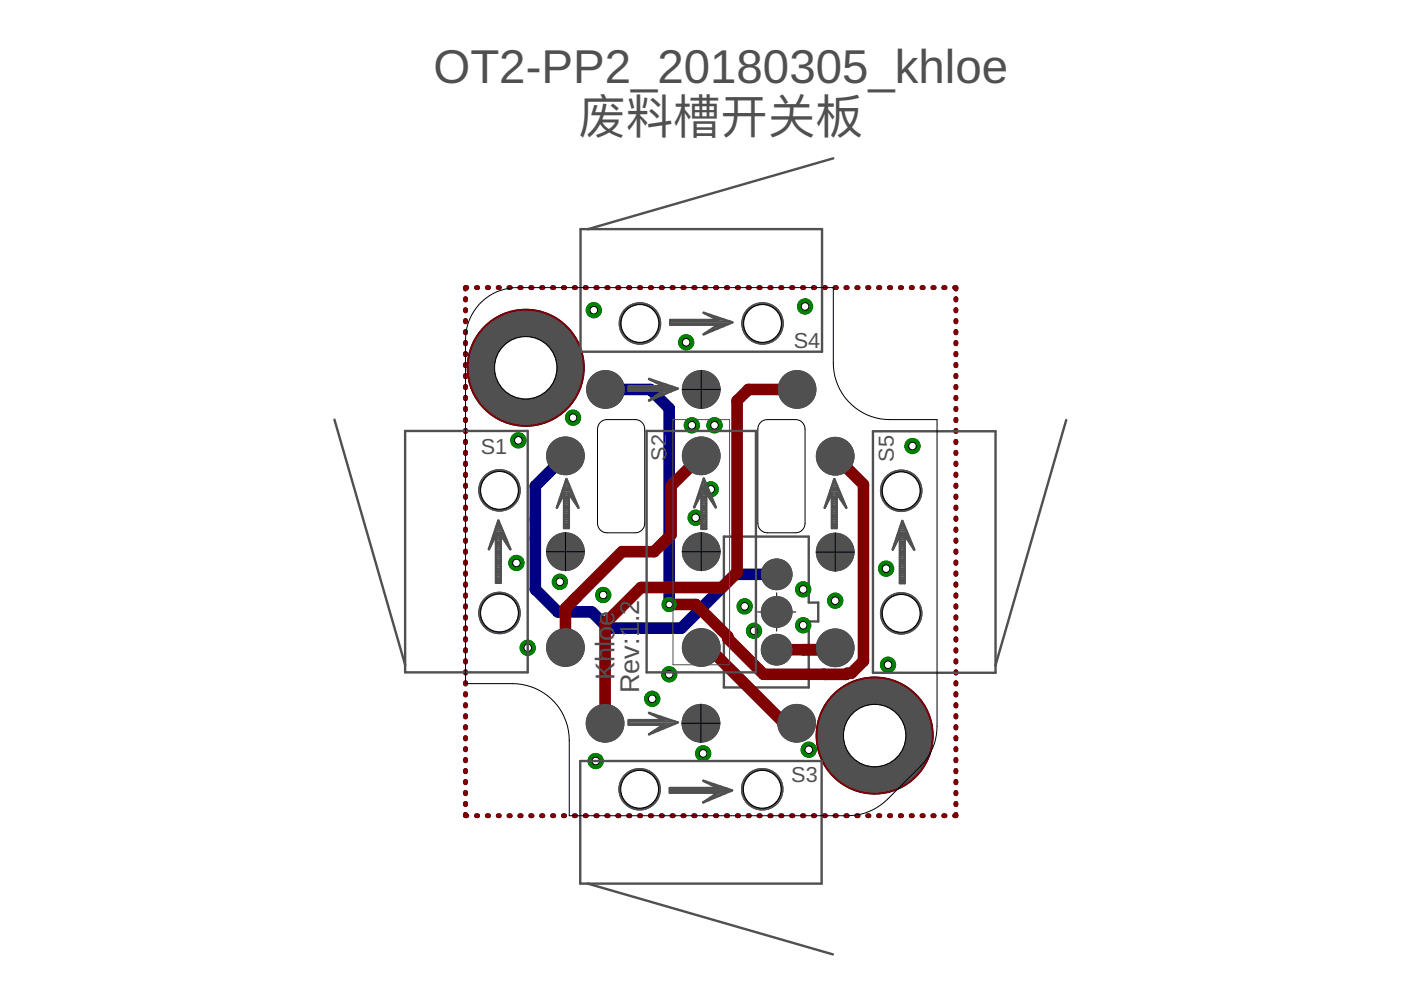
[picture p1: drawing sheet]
<svg xmlns="http://www.w3.org/2000/svg" width="297mm" height="210mm" viewBox="0 0 297 210" stroke-linecap="round" stroke-linejoin="round" font-family="sans-serif">
<defs><g id="words">
<g font-size="10.1" fill="#505050">
<text x="91.9" y="17.5">OT2-PP2_20180305_khloe</text>
<text x="122.6" y="28.2">废料槽开关板</text>
</g>
<g font-size="5.7" fill="#505050">
<text x="135.5" y="132" transform="rotate(-90 135.5 132)">.2</text>
<text x="130.3" y="132.7" transform="rotate(-90 130.3 132.7)">e</text>
<text x="130.3" y="144.2" transform="rotate(-90 130.3 144.2)">Khlo</text>
<text x="135.5" y="147" transform="rotate(-90 135.5 147)">Rev:1</text>
</g>
<g font-size="4.6" fill="#505050">
<text x="168.3" y="73.8">S4</text>
<text x="101.9" y="96.2">S1</text>
<text x="141.3" y="97.6" transform="rotate(-90 141.3 97.6)">S2</text>
<text x="189.5" y="97.9" transform="rotate(-90 189.5 97.9)">S5</text>
<text x="167.8" y="165.8">S3</text>
</g>
</g></defs>
<path d="M160.6 129.8h8.1M164.7 125.7v8.1" fill="none" stroke="#000" stroke-width=".21"/>
<path d="M153.5 113.8h18v14h2v4h-2v14h-18z" fill="none" stroke="#505050" stroke-width=".51"/>
<g fill="#505050" stroke="#505050" stroke-width=".21">
<circle cx="185.4" cy="156" r="7"/>
<circle cx="111.5" cy="78" r="7"/>
<circle cx="111.5" cy="78" r="12"/>
<circle cx="185.4" cy="156" r="12"/>
<circle cx="164.7" cy="129.8" r="3.3"/>
<circle cx="164.7" cy="121.8" r="3.3"/>
<circle cx="164.7" cy="137.8" r="3.3"/>
<circle cx="119.9" cy="137.3" r="4"/>
<circle cx="119.9" cy="96.6" r="4"/>
<circle cx="119.9" cy="117" r="4"/>
<circle cx="105.9" cy="104" r="4.4"/>
<circle cx="105.9" cy="130" r="4.4"/>
<circle cx="148.7" cy="137.3" r="4"/>
<circle cx="148.7" cy="96.6" r="4"/>
<circle cx="148.7" cy="117" r="4"/>
<circle cx="128.3" cy="153.4" r="4"/>
<circle cx="168.9" cy="153.4" r="4"/>
<circle cx="148.6" cy="153.4" r="4"/>
<circle cx="135.6" cy="167.3" r="4.4"/>
<circle cx="161.6" cy="167.3" r="4.4"/>
<circle cx="128.4" cy="82.6" r="4"/>
<circle cx="169" cy="82.6" r="4"/>
<circle cx="148.7" cy="82.6" r="4"/>
<circle cx="161.7" cy="68.6" r="4.4"/>
<circle cx="135.7" cy="68.6" r="4.4"/>
<circle cx="177.1" cy="137.4" r="4"/>
<circle cx="177.1" cy="96.7" r="4"/>
<circle cx="177.1" cy="117.1" r="4"/>
<circle cx="191.1" cy="130" r="4.4"/>
<circle cx="191.1" cy="104.1" r="4.4"/>
</g>
<g fill="#000080" stroke="#000080" stroke-width=".21">
<circle cx="111.5" cy="78" r="12.4"/>
<circle cx="185.4" cy="156" r="12.4"/>
</g>
<path d="M119.9 96.6l-6.4 6.4v22l4.8 4.8h7.2l3.4 3.4h15.6l11.4-11.4h8.8M128.4 82.6h9.5l4 4v41.6" fill="none" stroke="#000080" stroke-width="2.5"/>
<g fill="none" stroke="#000080" stroke-width="1">
<path d="M98.7 63.3v.3M98.7 65.6v.3M98.7 67.9v.3M98.7 70.3v.3M98.7 72.6v.3M98.7 74.9v.3M98.7 77.3v.3M98.7 79.6v.3M99 61h-.3v.3M101 61h.3M103.3 61h.3M105.6 61h.3"/>
<path d="M107.9 61h.3M110.2 61h.3M112.5 61h.3M114.8 61h.3M117.1 61h.3M119.4 61h.3M121.8 61h.2M124.1 61h.2M126.3 61h.3M128.7 61h.2M131 61h.2M133.3 61h.2"/>
<path d="M135.6 61h.2M137.9 61h.3M140.2 61h.2M142.5 61h.2M144.8 61h.3M147.1 61h.3M149.4 61h.3M151.7 61h.3M154 61h.3M156.3 61h.3M158.6 61h.3M160.9 61h.3"/>
<path d="M163.2 61h.3M165.5 61h.3M167.8 61h.3M170.1 61h.3M172.4 61h.3M174.8 61h.2M177 61h.3M179.3 61h.3M181.7 61h.2M184 61h.2M186.3 61h.2M188.6 61h.2"/>
<path d="M190.9 61h.3M193.2 61h.2M195.5 61h.2M197.8 61h.3M200.1 61h.3M202.4 61h.3v.3M202.7 63.3v.3M202.7 65.6v.3M202.7 67.9v.3M202.7 70.3v.3M202.7 72.6v.3M202.7 74.9v.3"/>
<path d="M202.7 77.3v.3M202.7 79.6v.3M98.7 81.9v.3M98.7 84.2v.3M98.7 86.6v.3M98.7 88.9v.3M98.7 91.2v.3M98.7 93.6v.3M98.7 95.9v.3M98.7 98.2v.3M202.7 81.9v.3M202.7 84.2v.3"/>
<path d="M202.7 86.6v.3M202.7 88.9v.3M202.7 91.2v.3M202.7 93.6v.3M202.7 95.9v.3M202.7 98.2v.3M98.7 100.5v.3M98.7 102.8v.3M98.7 105.2v.3M98.7 107.5v.3M98.7 109.8v.3M98.7 112.2v.3"/>
<path d="M98.7 114.5v.3M98.7 116.8v.3M98.7 119.1v.3M202.7 100.5v.3M202.7 102.8v.3M202.7 105.2v.3M202.7 107.5v.3M202.7 109.8v.3M202.7 112.2v.3M202.7 114.5v.3M202.7 116.8v.3M202.7 119.1v.3"/>
<path d="M98.7 121.5v.3M98.7 123.8v.3M98.7 126.1v.3M98.7 128.4v.3M98.7 130.8v.3M98.7 133.1v.3M98.7 135.4v.3M98.7 137.8v.2M202.7 121.5v.3M202.7 123.8v.3M202.7 126.1v.3M202.7 128.4v.3"/>
<path d="M202.7 130.8v.3M202.7 133.1v.3M202.7 135.4v.3M202.7 137.8v.2M98.7 140.1v.3M98.7 142.4v.3M98.7 144.7v.3M98.7 147.1v.3M98.7 149.4v.3M98.7 151.7v.3M98.7 154.1v.2M98.7 156.4v.3"/>
<path d="M98.7 158.7v.3M202.7 140.1v.3M202.7 142.4v.3M202.7 144.7v.3M202.7 147.1v.3M202.7 149.4v.3M202.7 151.7v.3M202.7 154.1v.2M202.7 156.4v.3M202.7 158.7v.3M98.7 172.7v.3h.3M98.7 161v.3"/>
<path d="M98.7 163.3v.3M98.7 165.7v.3M98.7 168v.3M98.7 170.3v.3M101 173h.3M103.3 173h.3M105.6 173h.3M107.9 173h.3M110.2 173h.3M112.5 173h.3M114.8 173h.3M117.1 173h.3"/>
<path d="M119.4 173h.3M121.8 173h.2M124.1 173h.2M126.3 173h.3M128.7 173h.2M131 173h.2M133.3 173h.2M135.6 173h.2M137.9 173h.3M140.2 173h.2M142.5 173h.2M144.8 173h.3"/>
<path d="M147.1 173h.3M149.4 173h.3M151.7 173h.3M154 173h.3M156.3 173h.3M158.6 173h.3M160.9 173h.3M163.2 173h.3M165.5 173h.3M167.8 173h.3M170.1 173h.3M172.4 173h.3"/>
<path d="M174.8 173h.2M177 173h.3M179.3 173h.3M181.7 173h.2M184 173h.2M186.3 173h.2M188.6 173h.2M190.9 173h.3M193.2 173h.2M195.5 173h.2M197.8 173h.3M200.1 173h.3"/>
<path d="M202.7 161v.3M202.7 163.3v.3M202.7 165.7v.3M202.7 168v.3M202.7 170.3v.3M202.7 172.7v.3h-.3"/>
</g>
<circle cx="164.7" cy="129.8" r="2.84" fill="#008000" stroke="#008000" stroke-width=".21"/>
<circle cx="164.7" cy="129.8" r="1.61" fill="#fff" stroke="#000" stroke-width=".21"/>
<circle cx="164.7" cy="121.8" r="2.84" fill="#008000" stroke="#008000" stroke-width=".21"/>
<circle cx="164.7" cy="121.8" r="1.61" fill="#fff" stroke="#000" stroke-width=".21"/>
<circle cx="164.7" cy="137.8" r="2.84" fill="#008000" stroke="#008000" stroke-width=".21"/>
<circle cx="164.7" cy="137.8" r="1.61" fill="#fff" stroke="#000" stroke-width=".21"/>
<circle cx="119.9" cy="137.3" r="3.6" fill="#008000" stroke="#008000" stroke-width=".21"/>
<circle cx="119.9" cy="137.3" r="2.39" fill="#fff" stroke="#000" stroke-width=".21"/>
<circle cx="119.9" cy="96.6" r="3.6" fill="#008000" stroke="#008000" stroke-width=".21"/>
<circle cx="119.9" cy="96.6" r="2.39" fill="#fff" stroke="#000" stroke-width=".21"/>
<circle cx="119.9" cy="117" r="3.6" fill="#008000" stroke="#008000" stroke-width=".21"/>
<circle cx="119.9" cy="117" r="2.39" fill="#fff" stroke="#000" stroke-width=".21"/>
<circle cx="148.7" cy="137.3" r="3.6" fill="#008000" stroke="#008000" stroke-width=".21"/>
<circle cx="148.7" cy="137.3" r="2.39" fill="#fff" stroke="#000" stroke-width=".21"/>
<circle cx="148.7" cy="96.6" r="3.6" fill="#008000" stroke="#008000" stroke-width=".21"/>
<circle cx="148.7" cy="96.6" r="2.39" fill="#fff" stroke="#000" stroke-width=".21"/>
<circle cx="148.7" cy="117" r="3.6" fill="#008000" stroke="#008000" stroke-width=".21"/>
<circle cx="148.7" cy="117" r="2.39" fill="#fff" stroke="#000" stroke-width=".21"/>
<circle cx="128.3" cy="153.4" r="3.6" fill="#008000" stroke="#008000" stroke-width=".21"/>
<circle cx="128.3" cy="153.4" r="2.39" fill="#fff" stroke="#000" stroke-width=".21"/>
<circle cx="168.9" cy="153.4" r="3.6" fill="#008000" stroke="#008000" stroke-width=".21"/>
<circle cx="168.9" cy="153.4" r="2.39" fill="#fff" stroke="#000" stroke-width=".21"/>
<circle cx="148.6" cy="153.4" r="3.6" fill="#008000" stroke="#008000" stroke-width=".21"/>
<circle cx="148.6" cy="153.4" r="2.39" fill="#fff" stroke="#000" stroke-width=".21"/>
<circle cx="128.4" cy="82.6" r="3.6" fill="#008000" stroke="#008000" stroke-width=".21"/>
<circle cx="128.4" cy="82.6" r="2.39" fill="#fff" stroke="#000" stroke-width=".21"/>
<circle cx="169" cy="82.6" r="3.6" fill="#008000" stroke="#008000" stroke-width=".21"/>
<circle cx="169" cy="82.6" r="2.39" fill="#fff" stroke="#000" stroke-width=".21"/>
<circle cx="148.7" cy="82.6" r="3.6" fill="#008000" stroke="#008000" stroke-width=".21"/>
<circle cx="148.7" cy="82.6" r="2.39" fill="#fff" stroke="#000" stroke-width=".21"/>
<circle cx="177.1" cy="137.4" r="3.6" fill="#008000" stroke="#008000" stroke-width=".21"/>
<circle cx="177.1" cy="137.4" r="2.39" fill="#fff" stroke="#000" stroke-width=".21"/>
<circle cx="177.1" cy="96.7" r="3.6" fill="#008000" stroke="#008000" stroke-width=".21"/>
<circle cx="177.1" cy="96.7" r="2.39" fill="#fff" stroke="#000" stroke-width=".21"/>
<circle cx="177.1" cy="117.1" r="3.6" fill="#008000" stroke="#008000" stroke-width=".21"/>
<circle cx="177.1" cy="117.1" r="2.39" fill="#fff" stroke="#000" stroke-width=".21"/>
<circle cx="141.9" cy="128.2" r="1.5" fill="#008000" stroke="#008000" stroke-width=".21"/>
<circle cx="141.9" cy="128.2" r=".7" fill="#fff" stroke="#000" stroke-width=".21"/>
<circle cx="145.5" cy="72.6" r="1.61" fill="#008000" stroke="#008000" stroke-width=".21"/>
<circle cx="145.5" cy="72.6" r=".8" fill="#fff" stroke="#000" stroke-width=".21"/>
<circle cx="149.1" cy="159.7" r="1.61" fill="#008000" stroke="#008000" stroke-width=".21"/>
<circle cx="149.1" cy="159.7" r=".8" fill="#fff" stroke="#000" stroke-width=".21"/>
<circle cx="109.5" cy="119.4" r="1.61" fill="#008000" stroke="#008000" stroke-width=".21"/>
<circle cx="109.5" cy="119.4" r=".8" fill="#fff" stroke="#000" stroke-width=".21"/>
<circle cx="187.9" cy="120.6" r="1.61" fill="#008000" stroke="#008000" stroke-width=".21"/>
<circle cx="187.9" cy="120.6" r=".8" fill="#fff" stroke="#000" stroke-width=".21"/>
<circle cx="126.3" cy="161.4" r="1.61" fill="#008000" stroke="#008000" stroke-width=".21"/>
<circle cx="126.3" cy="161.4" r=".8" fill="#fff" stroke="#000" stroke-width=".21"/>
<circle cx="171.5" cy="159" r="1.61" fill="#008000" stroke="#008000" stroke-width=".21"/>
<circle cx="171.5" cy="159" r=".8" fill="#fff" stroke="#000" stroke-width=".21"/>
<circle cx="111.9" cy="137.4" r="1.61" fill="#008000" stroke="#008000" stroke-width=".21"/>
<circle cx="111.9" cy="137.4" r=".8" fill="#fff" stroke="#000" stroke-width=".21"/>
<circle cx="109.9" cy="93.4" r="1.61" fill="#008000" stroke="#008000" stroke-width=".21"/>
<circle cx="109.9" cy="93.4" r=".8" fill="#fff" stroke="#000" stroke-width=".21"/>
<circle cx="125.9" cy="65.8" r="1.61" fill="#008000" stroke="#008000" stroke-width=".21"/>
<circle cx="125.9" cy="65.8" r=".8" fill="#fff" stroke="#000" stroke-width=".21"/>
<circle cx="170.7" cy="65" r="1.61" fill="#008000" stroke="#008000" stroke-width=".21"/>
<circle cx="170.7" cy="65" r=".8" fill="#fff" stroke="#000" stroke-width=".21"/>
<circle cx="193.5" cy="94.6" r="1.61" fill="#008000" stroke="#008000" stroke-width=".21"/>
<circle cx="193.5" cy="94.6" r=".8" fill="#fff" stroke="#000" stroke-width=".21"/>
<circle cx="188.3" cy="140.9" r="1.61" fill="#008000" stroke="#008000" stroke-width=".21"/>
<circle cx="188.3" cy="140.9" r=".8" fill="#fff" stroke="#000" stroke-width=".21"/>
<circle cx="170.3" cy="125" r="1.61" fill="#008000" stroke="#008000" stroke-width=".21"/>
<circle cx="170.3" cy="125" r=".8" fill="#fff" stroke="#000" stroke-width=".21"/>
<circle cx="159.9" cy="133.8" r="1.61" fill="#008000" stroke="#008000" stroke-width=".21"/>
<circle cx="159.9" cy="133.8" r=".8" fill="#fff" stroke="#000" stroke-width=".21"/>
<circle cx="147.5" cy="109.8" r="1.61" fill="#008000" stroke="#008000" stroke-width=".21"/>
<circle cx="147.5" cy="109.8" r=".8" fill="#fff" stroke="#000" stroke-width=".21"/>
<circle cx="118.7" cy="123.4" r="1.61" fill="#008000" stroke="#008000" stroke-width=".21"/>
<circle cx="118.7" cy="123.4" r=".8" fill="#fff" stroke="#000" stroke-width=".21"/>
<circle cx="177.1" cy="127.4" r="1.61" fill="#008000" stroke="#008000" stroke-width=".21"/>
<circle cx="177.1" cy="127.4" r=".8" fill="#fff" stroke="#000" stroke-width=".21"/>
<circle cx="141.9" cy="143" r="1.61" fill="#008000" stroke="#008000" stroke-width=".21"/>
<circle cx="141.9" cy="143" r=".8" fill="#fff" stroke="#000" stroke-width=".21"/>
<circle cx="151.5" cy="90.2" r="1.61" fill="#008000" stroke="#008000" stroke-width=".21"/>
<circle cx="151.5" cy="90.2" r=".8" fill="#fff" stroke="#000" stroke-width=".21"/>
<circle cx="146.7" cy="90.2" r="1.61" fill="#008000" stroke="#008000" stroke-width=".21"/>
<circle cx="146.7" cy="90.2" r=".8" fill="#fff" stroke="#000" stroke-width=".21"/>
<circle cx="150.7" cy="103.8" r="1.61" fill="#008000" stroke="#008000" stroke-width=".21"/>
<circle cx="150.7" cy="103.8" r=".8" fill="#fff" stroke="#000" stroke-width=".21"/>
<circle cx="121.5" cy="88.6" r="1.61" fill="#008000" stroke="#008000" stroke-width=".21"/>
<circle cx="121.5" cy="88.6" r=".8" fill="#fff" stroke="#000" stroke-width=".21"/>
<circle cx="127.9" cy="126.2" r="1.61" fill="#008000" stroke="#008000" stroke-width=".21"/>
<circle cx="127.9" cy="126.2" r=".8" fill="#fff" stroke="#000" stroke-width=".21"/>
<circle cx="138.3" cy="148.2" r="1.61" fill="#008000" stroke="#008000" stroke-width=".21"/>
<circle cx="138.3" cy="148.2" r=".8" fill="#fff" stroke="#000" stroke-width=".21"/>
<circle cx="170.3" cy="132.6" r="1.61" fill="#008000" stroke="#008000" stroke-width=".21"/>
<circle cx="170.3" cy="132.6" r=".8" fill="#fff" stroke="#000" stroke-width=".21"/>
<circle cx="157.9" cy="128.6" r="1.61" fill="#008000" stroke="#008000" stroke-width=".21"/>
<circle cx="157.9" cy="128.6" r=".8" fill="#fff" stroke="#000" stroke-width=".21"/>
<path d="M148.7 96.6l-6.4 6.4v10.4l-3.6 3.6h-6.8l-12 12v8.3M169 82.6h-10.3l-2.4 2.4v36.4l-3.2 3.2h-17.2l-7.6 7.6v21.2M177.1 96.7l6 6v37.5l-2.6 2.5h-.8l-.3 .3h-17.5l-7.6-7.6v-.5l-6.8-6.7h-5.6M148.7 137.3h1.5l16.1 16.1h2.6M177.1 137.4l-.4 .4h-12" fill="none" stroke="#800000" stroke-width="2.5"/>
<g fill="none" stroke="#800000" stroke-width="1">
<path d="M98.7 63.3v.3M98.7 65.6v.3M98.7 67.9v.3M98.7 70.3v.3M98.7 72.6v.3M98.7 74.9v.3M98.7 77.3v.3M98.7 79.6v.3M99 61h-.3v.3M101 61h.3M103.3 61h.3M105.6 61h.3"/>
<path d="M107.9 61h.3M110.2 61h.3M112.5 61h.3M114.8 61h.3M117.1 61h.3M119.4 61h.3M121.8 61h.2M124.1 61h.2M126.3 61h.3M128.7 61h.2M131 61h.2M133.3 61h.2"/>
<path d="M135.6 61h.2M137.9 61h.3M140.2 61h.2M142.5 61h.2M144.8 61h.3M147.1 61h.3M149.4 61h.3M151.7 61h.3M154 61h.3M156.3 61h.3M158.6 61h.3M160.9 61h.3"/>
<path d="M163.2 61h.3M165.5 61h.3M167.8 61h.3M170.1 61h.3M172.4 61h.3M174.8 61h.2M177 61h.3M179.3 61h.3M181.7 61h.2M184 61h.2M186.3 61h.2M188.6 61h.2"/>
<path d="M190.9 61h.3M193.2 61h.2M195.5 61h.2M197.8 61h.3M200.1 61h.3M202.4 61h.3v.3M202.7 63.3v.3M202.7 65.6v.3M202.7 67.9v.3M202.7 70.3v.3M202.7 72.6v.3M202.7 74.9v.3"/>
<path d="M202.7 77.3v.3M202.7 79.6v.3M98.7 81.9v.3M98.7 84.2v.3M98.7 86.6v.3M98.7 88.9v.3M98.7 91.2v.3M98.7 93.6v.3M98.7 95.9v.3M98.7 98.2v.3M202.7 81.9v.3M202.7 84.2v.3"/>
<path d="M202.7 86.6v.3M202.7 88.9v.3M202.7 91.2v.3M202.7 93.6v.3M202.7 95.9v.3M202.7 98.2v.3M98.7 100.5v.3M98.7 102.8v.3M98.7 105.2v.3M98.7 107.5v.3M98.7 109.8v.3M98.7 112.2v.3"/>
<path d="M98.7 114.5v.3M98.7 116.8v.3M98.7 119.1v.3M202.7 100.5v.3M202.7 102.8v.3M202.7 105.2v.3M202.7 107.5v.3M202.7 109.8v.3M202.7 112.2v.3M202.7 114.5v.3M202.7 116.8v.3M202.7 119.1v.3"/>
<path d="M98.7 121.5v.3M98.7 123.8v.3M98.7 126.1v.3M98.7 128.4v.3M98.7 130.8v.3M98.7 133.1v.3M98.7 135.4v.3M98.7 137.8v.2M202.7 121.5v.3M202.7 123.8v.3M202.7 126.1v.3M202.7 128.4v.3"/>
<path d="M202.7 130.8v.3M202.7 133.1v.3M202.7 135.4v.3M202.7 137.8v.2M98.7 140.1v.3M98.7 142.4v.3M98.7 144.7v.3M98.7 147.1v.3M98.7 149.4v.3M98.7 151.7v.3M98.7 154.1v.2M98.7 156.4v.3"/>
<path d="M98.7 158.7v.3M202.7 140.1v.3M202.7 142.4v.3M202.7 144.7v.3M202.7 147.1v.3M202.7 149.4v.3M202.7 151.7v.3M202.7 154.1v.2M202.7 156.4v.3M202.7 158.7v.3M98.7 172.7v.3h.3M98.7 161v.3"/>
<path d="M98.7 163.3v.3M98.7 165.7v.3M98.7 168v.3M98.7 170.3v.3M101 173h.3M103.3 173h.3M105.6 173h.3M107.9 173h.3M110.2 173h.3M112.5 173h.3M114.8 173h.3M117.1 173h.3"/>
<path d="M119.4 173h.3M121.8 173h.2M124.1 173h.2M126.3 173h.3M128.7 173h.2M131 173h.2M133.3 173h.2M135.6 173h.2M137.9 173h.3M140.2 173h.2M142.5 173h.2M144.8 173h.3"/>
<path d="M147.1 173h.3M149.4 173h.3M151.7 173h.3M154 173h.3M156.3 173h.3M158.6 173h.3M160.9 173h.3M163.2 173h.3M165.5 173h.3M167.8 173h.3M170.1 173h.3M172.4 173h.3"/>
<path d="M174.8 173h.2M177 173h.3M179.3 173h.3M181.7 173h.2M184 173h.2M186.3 173h.2M188.6 173h.2M190.9 173h.3M193.2 173h.2M195.5 173h.2M197.8 173h.3M200.1 173h.3"/>
<path d="M202.7 161v.3M202.7 163.3v.3M202.7 165.7v.3M202.7 168v.3M202.7 170.3v.3M202.7 172.7v.3h-.3"/>
</g>
<circle cx="164.7" cy="129.8" r="2.84" fill="#008000" stroke="#008000" stroke-width=".21"/>
<circle cx="164.7" cy="129.8" r="1.61" fill="#fff" stroke="#000" stroke-width=".21"/>
<circle cx="164.7" cy="121.8" r="2.84" fill="#008000" stroke="#008000" stroke-width=".21"/>
<circle cx="164.7" cy="121.8" r="1.61" fill="#fff" stroke="#000" stroke-width=".21"/>
<circle cx="164.7" cy="137.8" r="2.84" fill="#008000" stroke="#008000" stroke-width=".21"/>
<circle cx="164.7" cy="137.8" r="1.61" fill="#fff" stroke="#000" stroke-width=".21"/>
<circle cx="119.9" cy="137.3" r="3.6" fill="#008000" stroke="#008000" stroke-width=".21"/>
<circle cx="119.9" cy="137.3" r="2.39" fill="#fff" stroke="#000" stroke-width=".21"/>
<circle cx="119.9" cy="96.6" r="3.6" fill="#008000" stroke="#008000" stroke-width=".21"/>
<circle cx="119.9" cy="96.6" r="2.39" fill="#fff" stroke="#000" stroke-width=".21"/>
<circle cx="119.9" cy="117" r="3.6" fill="#008000" stroke="#008000" stroke-width=".21"/>
<circle cx="119.9" cy="117" r="2.39" fill="#fff" stroke="#000" stroke-width=".21"/>
<circle cx="148.7" cy="137.3" r="3.6" fill="#008000" stroke="#008000" stroke-width=".21"/>
<circle cx="148.7" cy="137.3" r="2.39" fill="#fff" stroke="#000" stroke-width=".21"/>
<circle cx="148.7" cy="96.6" r="3.6" fill="#008000" stroke="#008000" stroke-width=".21"/>
<circle cx="148.7" cy="96.6" r="2.39" fill="#fff" stroke="#000" stroke-width=".21"/>
<circle cx="148.7" cy="117" r="3.6" fill="#008000" stroke="#008000" stroke-width=".21"/>
<circle cx="148.7" cy="117" r="2.39" fill="#fff" stroke="#000" stroke-width=".21"/>
<circle cx="128.3" cy="153.4" r="3.6" fill="#008000" stroke="#008000" stroke-width=".21"/>
<circle cx="128.3" cy="153.4" r="2.39" fill="#fff" stroke="#000" stroke-width=".21"/>
<circle cx="168.9" cy="153.4" r="3.6" fill="#008000" stroke="#008000" stroke-width=".21"/>
<circle cx="168.9" cy="153.4" r="2.39" fill="#fff" stroke="#000" stroke-width=".21"/>
<circle cx="148.6" cy="153.4" r="3.6" fill="#008000" stroke="#008000" stroke-width=".21"/>
<circle cx="148.6" cy="153.4" r="2.39" fill="#fff" stroke="#000" stroke-width=".21"/>
<circle cx="128.4" cy="82.6" r="3.6" fill="#008000" stroke="#008000" stroke-width=".21"/>
<circle cx="128.4" cy="82.6" r="2.39" fill="#fff" stroke="#000" stroke-width=".21"/>
<circle cx="169" cy="82.6" r="3.6" fill="#008000" stroke="#008000" stroke-width=".21"/>
<circle cx="169" cy="82.6" r="2.39" fill="#fff" stroke="#000" stroke-width=".21"/>
<circle cx="148.7" cy="82.6" r="3.6" fill="#008000" stroke="#008000" stroke-width=".21"/>
<circle cx="148.7" cy="82.6" r="2.39" fill="#fff" stroke="#000" stroke-width=".21"/>
<circle cx="177.1" cy="137.4" r="3.6" fill="#008000" stroke="#008000" stroke-width=".21"/>
<circle cx="177.1" cy="137.4" r="2.39" fill="#fff" stroke="#000" stroke-width=".21"/>
<circle cx="177.1" cy="96.7" r="3.6" fill="#008000" stroke="#008000" stroke-width=".21"/>
<circle cx="177.1" cy="96.7" r="2.39" fill="#fff" stroke="#000" stroke-width=".21"/>
<circle cx="177.1" cy="117.1" r="3.6" fill="#008000" stroke="#008000" stroke-width=".21"/>
<circle cx="177.1" cy="117.1" r="2.39" fill="#fff" stroke="#000" stroke-width=".21"/>
<circle cx="141.9" cy="128.2" r="1.5" fill="#008000" stroke="#008000" stroke-width=".21"/>
<circle cx="141.9" cy="128.2" r=".7" fill="#fff" stroke="#000" stroke-width=".21"/>
<circle cx="145.5" cy="72.6" r="1.61" fill="#008000" stroke="#008000" stroke-width=".21"/>
<circle cx="145.5" cy="72.6" r=".8" fill="#fff" stroke="#000" stroke-width=".21"/>
<circle cx="149.1" cy="159.7" r="1.61" fill="#008000" stroke="#008000" stroke-width=".21"/>
<circle cx="149.1" cy="159.7" r=".8" fill="#fff" stroke="#000" stroke-width=".21"/>
<circle cx="109.5" cy="119.4" r="1.61" fill="#008000" stroke="#008000" stroke-width=".21"/>
<circle cx="109.5" cy="119.4" r=".8" fill="#fff" stroke="#000" stroke-width=".21"/>
<circle cx="187.9" cy="120.6" r="1.61" fill="#008000" stroke="#008000" stroke-width=".21"/>
<circle cx="187.9" cy="120.6" r=".8" fill="#fff" stroke="#000" stroke-width=".21"/>
<circle cx="126.3" cy="161.4" r="1.61" fill="#008000" stroke="#008000" stroke-width=".21"/>
<circle cx="126.3" cy="161.4" r=".8" fill="#fff" stroke="#000" stroke-width=".21"/>
<circle cx="171.5" cy="159" r="1.61" fill="#008000" stroke="#008000" stroke-width=".21"/>
<circle cx="171.5" cy="159" r=".8" fill="#fff" stroke="#000" stroke-width=".21"/>
<circle cx="111.9" cy="137.4" r="1.61" fill="#008000" stroke="#008000" stroke-width=".21"/>
<circle cx="111.9" cy="137.4" r=".8" fill="#fff" stroke="#000" stroke-width=".21"/>
<circle cx="109.9" cy="93.4" r="1.61" fill="#008000" stroke="#008000" stroke-width=".21"/>
<circle cx="109.9" cy="93.4" r=".8" fill="#fff" stroke="#000" stroke-width=".21"/>
<circle cx="125.9" cy="65.8" r="1.61" fill="#008000" stroke="#008000" stroke-width=".21"/>
<circle cx="125.9" cy="65.8" r=".8" fill="#fff" stroke="#000" stroke-width=".21"/>
<circle cx="170.7" cy="65" r="1.61" fill="#008000" stroke="#008000" stroke-width=".21"/>
<circle cx="170.7" cy="65" r=".8" fill="#fff" stroke="#000" stroke-width=".21"/>
<circle cx="193.5" cy="94.6" r="1.61" fill="#008000" stroke="#008000" stroke-width=".21"/>
<circle cx="193.5" cy="94.6" r=".8" fill="#fff" stroke="#000" stroke-width=".21"/>
<circle cx="188.3" cy="140.9" r="1.61" fill="#008000" stroke="#008000" stroke-width=".21"/>
<circle cx="188.3" cy="140.9" r=".8" fill="#fff" stroke="#000" stroke-width=".21"/>
<circle cx="170.3" cy="125" r="1.61" fill="#008000" stroke="#008000" stroke-width=".21"/>
<circle cx="170.3" cy="125" r=".8" fill="#fff" stroke="#000" stroke-width=".21"/>
<circle cx="159.9" cy="133.8" r="1.61" fill="#008000" stroke="#008000" stroke-width=".21"/>
<circle cx="159.9" cy="133.8" r=".8" fill="#fff" stroke="#000" stroke-width=".21"/>
<circle cx="147.5" cy="109.8" r="1.61" fill="#008000" stroke="#008000" stroke-width=".21"/>
<circle cx="147.5" cy="109.8" r=".8" fill="#fff" stroke="#000" stroke-width=".21"/>
<circle cx="118.7" cy="123.4" r="1.61" fill="#008000" stroke="#008000" stroke-width=".21"/>
<circle cx="118.7" cy="123.4" r=".8" fill="#fff" stroke="#000" stroke-width=".21"/>
<circle cx="177.1" cy="127.4" r="1.61" fill="#008000" stroke="#008000" stroke-width=".21"/>
<circle cx="177.1" cy="127.4" r=".8" fill="#fff" stroke="#000" stroke-width=".21"/>
<circle cx="141.9" cy="143" r="1.61" fill="#008000" stroke="#008000" stroke-width=".21"/>
<circle cx="141.9" cy="143" r=".8" fill="#fff" stroke="#000" stroke-width=".21"/>
<circle cx="151.5" cy="90.2" r="1.61" fill="#008000" stroke="#008000" stroke-width=".21"/>
<circle cx="151.5" cy="90.2" r=".8" fill="#fff" stroke="#000" stroke-width=".21"/>
<circle cx="146.7" cy="90.2" r="1.61" fill="#008000" stroke="#008000" stroke-width=".21"/>
<circle cx="146.7" cy="90.2" r=".8" fill="#fff" stroke="#000" stroke-width=".21"/>
<circle cx="150.7" cy="103.8" r="1.61" fill="#008000" stroke="#008000" stroke-width=".21"/>
<circle cx="150.7" cy="103.8" r=".8" fill="#fff" stroke="#000" stroke-width=".21"/>
<circle cx="121.5" cy="88.6" r="1.61" fill="#008000" stroke="#008000" stroke-width=".21"/>
<circle cx="121.5" cy="88.6" r=".8" fill="#fff" stroke="#000" stroke-width=".21"/>
<circle cx="127.9" cy="126.2" r="1.61" fill="#008000" stroke="#008000" stroke-width=".21"/>
<circle cx="127.9" cy="126.2" r=".8" fill="#fff" stroke="#000" stroke-width=".21"/>
<circle cx="138.3" cy="148.2" r="1.61" fill="#008000" stroke="#008000" stroke-width=".21"/>
<circle cx="138.3" cy="148.2" r=".8" fill="#fff" stroke="#000" stroke-width=".21"/>
<circle cx="170.3" cy="132.6" r="1.61" fill="#008000" stroke="#008000" stroke-width=".21"/>
<circle cx="170.3" cy="132.6" r=".8" fill="#fff" stroke="#000" stroke-width=".21"/>
<circle cx="157.9" cy="128.6" r="1.61" fill="#008000" stroke="#008000" stroke-width=".21"/>
<circle cx="157.9" cy="128.6" r=".8" fill="#fff" stroke="#000" stroke-width=".21"/>
<g fill="#800000" stroke="#800000" stroke-width=".21">
<circle cx="111.5" cy="78" r="12.4"/>
<circle cx="185.4" cy="156" r="12.4"/>
</g>
<g fill="#505050" stroke="#505050" stroke-width=".21">
<circle cx="185.4" cy="156" r="7"/>
<circle cx="111.5" cy="78" r="7"/>
<circle cx="111.5" cy="78" r="12"/>
<circle cx="185.4" cy="156" r="12"/>
<circle cx="164.7" cy="129.8" r="3.3"/>
<circle cx="164.7" cy="121.8" r="3.3"/>
<circle cx="164.7" cy="137.8" r="3.3"/>
<circle cx="119.9" cy="137.3" r="4"/>
<circle cx="119.9" cy="96.6" r="4"/>
<circle cx="119.9" cy="117" r="4"/>
<circle cx="105.9" cy="104" r="4.4"/>
<circle cx="105.9" cy="130" r="4.4"/>
<circle cx="148.7" cy="137.3" r="4"/>
<circle cx="148.7" cy="96.6" r="4"/>
<circle cx="148.7" cy="117" r="4"/>
<circle cx="128.3" cy="153.4" r="4"/>
<circle cx="168.9" cy="153.4" r="4"/>
<circle cx="148.6" cy="153.4" r="4"/>
<circle cx="135.6" cy="167.3" r="4.4"/>
<circle cx="161.6" cy="167.3" r="4.4"/>
<circle cx="128.4" cy="82.6" r="4"/>
<circle cx="169" cy="82.6" r="4"/>
<circle cx="148.7" cy="82.6" r="4"/>
<circle cx="161.7" cy="68.6" r="4.4"/>
<circle cx="135.7" cy="68.6" r="4.4"/>
<circle cx="177.1" cy="137.4" r="4"/>
<circle cx="177.1" cy="96.7" r="4"/>
<circle cx="177.1" cy="117.1" r="4"/>
<circle cx="191.1" cy="130" r="4.4"/>
<circle cx="191.1" cy="104.1" r="4.4"/>
</g>
<g fill="none" stroke="#505050" stroke-width=".51">
<path d="M176.7 33.6l-52 15M123.1 48.6h51.2v26h-51.2zM142.1 67.8h10.1l-3-1.5 6.1 2-6.1 2.6 3-2h-10.1zM142.1 68.7h12.4M142.1 68.2h12.7M149.6 70.6h.3M150.1 66.8h.5M150.4 70.1h.7M151 67.2h1M151.1 69.6h1.1M151.8 69.2h1.6M152 67.7h1.4"/>
<path d="M70.9 89l15 51.9M85.9 91.4h26v51.2h-26zM133.3 81.9h7.4l-3.1-1.6 6.1 2.1-6.1 2.5 3.1-2h-7.4zM133.3 82.5h10.1M133.3 82h9.3M137.1 91.4h23.2v51.2h-23.2zM137.7 84.9h.1M138 80.6h.3M138.4 84.4h.5M139 81h.7M139.1 83.9h.9M139.8 83.4h1.4"/>
<path d="M140 81.5h1.1M140.5 83h1.8M185.1 91.4h26v51.2h-26zM226.1 89l-15 52M103.7 116.3h.1M103.9 115.8h.1M104 115.3h.2M104.2 114.9h.2M104.3 114.4h.4M104.5 113.9h.4M104.6 113.4h2.4M104.8 113h2"/>
<path d="M105 112.5h1.6M105.1 112h1.3M105.2 119.6h1M105.2 119.1h1M105.2 118.7h1M105.2 118.2h1M105.2 117.7h1M105.2 117.2h1M105.2 116.8h1M105.2 116.3h1M105.2 115.8h1M105.2 115.3h1"/>
<path d="M105.2 114.9h1M105.2 114.4h1M105.2 113.9h1M105.3 111.5h.9M105.5 111.1h.5M105.6 110.6h.2M105.7 110.4l2.5 6.1-2-3.1v10.2h-1v-10.2l-1.5 3.1zM106.5 113.9h.6M106.8 114.4h.6M107.1 114.9h.4M107.5 115.3h.2M107.8 115.8h.1"/>
<path d="M108.1 116.3h.1M118.2 107.3h.1M118.4 106.8h.1M118.5 106.3h.3M118.7 105.8h.3M118.9 105.3h.3M119 104.9h.5M119.2 104.4h2.1M119.3 103.9h1.8M119.5 103.4h1.4M119.6 111.5h1M119.6 111.1h1"/>
<path d="M119.6 110.6h1M119.6 110.1h1M119.6 109.6h1M119.6 109.2h1M119.6 108.7h1M119.6 108.2h1M119.6 107.7h1M119.6 107.3h1M119.6 106.8h1M119.6 106.3h1M119.6 105.8h1M119.6 105.3h1"/>
<path d="M119.6 104.9h1M119.6 103h1.1M119.8 102.5h.7M120 102h.3M120.1 101.6l2.5 6.1-2-3.1v7.4h-1v-7.4l-1.5 3.1zM120.8 104.9h.7M121.1 105.3h.6M121.4 105.8h.5M121.7 106.3h.4M122 106.8h.3M122.4 107.3h.1M147.3 107.3h.1"/>
<path d="M147.4 106.8h.2M147.6 106.3h.2M147.8 105.8h.3M147.9 105.3h.4M148.1 104.9h.4M148.3 104.4h2.1M148.4 103.9h1.8M148.6 103.4h1.4M148.7 111.5h1M148.7 111.1h1M148.7 110.6h1M148.7 110.1h1"/>
<path d="M148.7 109.6h1M148.7 109.2h1M148.7 108.7h1M148.7 108.2h1M148.7 107.7h1M148.7 107.3h1M148.7 106.8h1M148.7 106.3h1M148.7 105.8h1M148.7 105.3h1M148.7 104.9h1M148.7 103h1.1"/>
<path d="M148.7 112h1M148.9 102.5h.7M149 102h.4M149.2 101.5h.1M149.2 101.5l2.6 6.1-2.1-3.1v7.6h-1v-7.6l-1.5 3.1zM149.9 104.9h.7M150.3 105.3h.5M150.6 105.8h.4M150.9 106.3h.3M151.2 106.8h.2M151.5 107.3h.1M175 107.3h.1"/>
<path d="M175.2 106.8h.1M175.3 106.3h.2M175.5 105.8h.3M175.6 105.3h.4M175.8 104.9h.5M176 104.4h2.1M176.1 103.9h1.8M176.3 103.4h1.4M176.4 111.5h1M176.4 111.1h1M176.4 110.6h1M176.4 110.1h1"/>
<path d="M176.4 109.6h1M176.4 109.2h1M176.4 108.7h1M176.4 108.2h1M176.4 107.7h1M176.4 107.3h1M176.4 106.8h1M176.4 106.3h1M176.4 105.8h1M176.4 105.3h1M176.4 104.9h1M176.4 103h1.1"/>
<path d="M176.6 102.5h.7M176.7 102h.4M176.9 101.6l2.5 6.1-2-3.1v7.4h-1v-7.4l-1.5 3.1zM177.6 104.9h.7M177.9 105.3h.6M178.2 105.8h.5M178.5 106.3h.4M178.8 106.8h.3M179.2 107.3h.1M189.3 116.3h.1M189.5 115.8h.1M189.7 115.3h.2"/>
<path d="M189.8 114.9h.3M190 114.4h.3M190.1 113.9h.5M190.3 113.4h2.3M190.5 113h1.8M190.6 112.5h1.6M190.8 112h1.1M190.8 119.6h1M190.8 119.1h1M190.8 118.7h1M190.8 118.2h1M190.8 117.7h1"/>
<path d="M190.8 117.2h1M190.8 116.8h1M190.8 116.3h1M190.8 115.8h1M190.8 115.3h1M190.8 114.9h1M190.8 114.4h1M190.8 113.9h1M190.9 111.5h.8M191.1 111.1h.5M191.2 110.6h.1M191.3 110.4l2.5 6.1-2-3v10.2h-1v-10.2l-1.5 3z"/>
<path d="M192.1 113.9h.6M192.4 114.4h.5M192.7 114.9h.4M193 115.3h.3M193.4 115.8h.1M193.7 116.3h.1M105.2 123.4h1M105.2 123h1M105.2 122.5h1M105.2 122h1M105.2 121.5h1M105.2 121.1h1"/>
<path d="M105.2 120.6h1M105.2 120.1h1M190.8 123.4h1M190.8 123h1M190.8 122.5h1M190.8 122h1M190.8 121.5h1M190.8 121.1h1M190.8 120.6h1M190.8 120.1h1M133.3 152.7h7.4l-3.1-1.5 6.1 2-6.1 2.5 3.1-2h-7.4zM133.3 153.4h9.8"/>
<path d="M133.3 153h9.7M138.2 155.3h.3M138.4 151.5h.3M138.9 154.9h.7M139.3 152h.9M139.6 154.4h1.2M140.3 152.5h1.3M140.3 153.9h1.6M123 161.4h51.2v25.9h-51.2zM142 167.1h10.2l-3.1-1.6 6.1 2.1-6.1 2.5 3.1-2h-10.2zM142 167.7h12.9M142 167.2h12.2"/>
<path d="M149.1 170.1h.1M149.6 165.8h.3M149.9 169.6h.4M150.6 169.1h.8M150.6 166.3h.7M151.3 168.7h1.3M151.6 166.8h1.2M152 168.2h1.7M124.6 187.3l52 15.1"/>
</g>
<path d="M142.7 89h12v51.9h-12z" fill="none" stroke="#505050" stroke-width=".21"/>
<g fill="none" stroke="#000" stroke-width=".21">
<path d="M148.7 78.5v8.1M144.6 82.6h8.1M115.8 117h8.2M119.9 112.9v8.1M144.6 117h8.1M148.7 112.9v8.1M173 117.1h8.1M177.1 113v8.1M144.5 153.4h8.2M148.6 149.3v8.1"/>
<circle cx="185.4" cy="156" r="6.6"/>
</g>
<circle cx="185.4" cy="156" r="6.6" fill="#fff" stroke="#000" stroke-width=".21"/>
<circle cx="111.5" cy="78" r="6.6" fill="none" stroke="#000" stroke-width=".21"/>
<circle cx="111.5" cy="78" r="6.6" fill="#fff" stroke="#000" stroke-width=".21"/>
<g fill="none" stroke="#000" stroke-width=".21">
<path d="M101.6 64.5a10.9 10.9 0 0 1 8.1-3.5h67v16a12 12 0 0 0 12 12h10v65a12.1 12.1 0 0 1-3.5 8.5l-7 7a12.1 12.1 0 0 1-8.5 3.5h-59v-16a12 12 0 0 0-12-12.1h-10v-72.9a11.1 11.1 0 0 1 2.9-7.5zM127.3 89.6l.6-.5 .8-.1h6a2.02 2.02 0 0 1 2 2v20a2.02 2.02 0 0 1-2 2h-6a2.02 2.02 0 0 1-2-2v-20l.2-.8zM161.3 89.6l.6-.5 .8-.1h6a2.02 2.02 0 0 1 2 2v20a2.02 2.02 0 0 1-2 2h-6a2.02 2.02 0 0 1-2-2v-20l.1-.8z"/>
<circle cx="105.9" cy="104" r="4"/>
</g>
<circle cx="105.9" cy="104" r="4" fill="#fff" stroke="#000" stroke-width=".21"/>
<circle cx="105.9" cy="130" r="4" fill="none" stroke="#000" stroke-width=".21"/>
<circle cx="105.9" cy="130" r="4" fill="#fff" stroke="#000" stroke-width=".21"/>
<circle cx="135.6" cy="167.3" r="4" fill="none" stroke="#000" stroke-width=".21"/>
<circle cx="135.6" cy="167.3" r="4" fill="#fff" stroke="#000" stroke-width=".21"/>
<circle cx="161.6" cy="167.3" r="4" fill="none" stroke="#000" stroke-width=".21"/>
<circle cx="161.6" cy="167.3" r="4" fill="#fff" stroke="#000" stroke-width=".21"/>
<circle cx="161.7" cy="68.6" r="4" fill="none" stroke="#000" stroke-width=".21"/>
<circle cx="161.7" cy="68.6" r="4" fill="#fff" stroke="#000" stroke-width=".21"/>
<circle cx="135.7" cy="68.6" r="4" fill="none" stroke="#000" stroke-width=".21"/>
<circle cx="135.7" cy="68.6" r="4" fill="#fff" stroke="#000" stroke-width=".21"/>
<circle cx="191.1" cy="130" r="4" fill="none" stroke="#000" stroke-width=".21"/>
<circle cx="191.1" cy="130" r="4" fill="#fff" stroke="#000" stroke-width=".21"/>
<circle cx="191.1" cy="104.1" r="4" fill="none" stroke="#000" stroke-width=".21"/>
<circle cx="191.1" cy="104.1" r="4" fill="#fff" stroke="#000" stroke-width=".21"/>
<use href="#words"/>
</svg>
